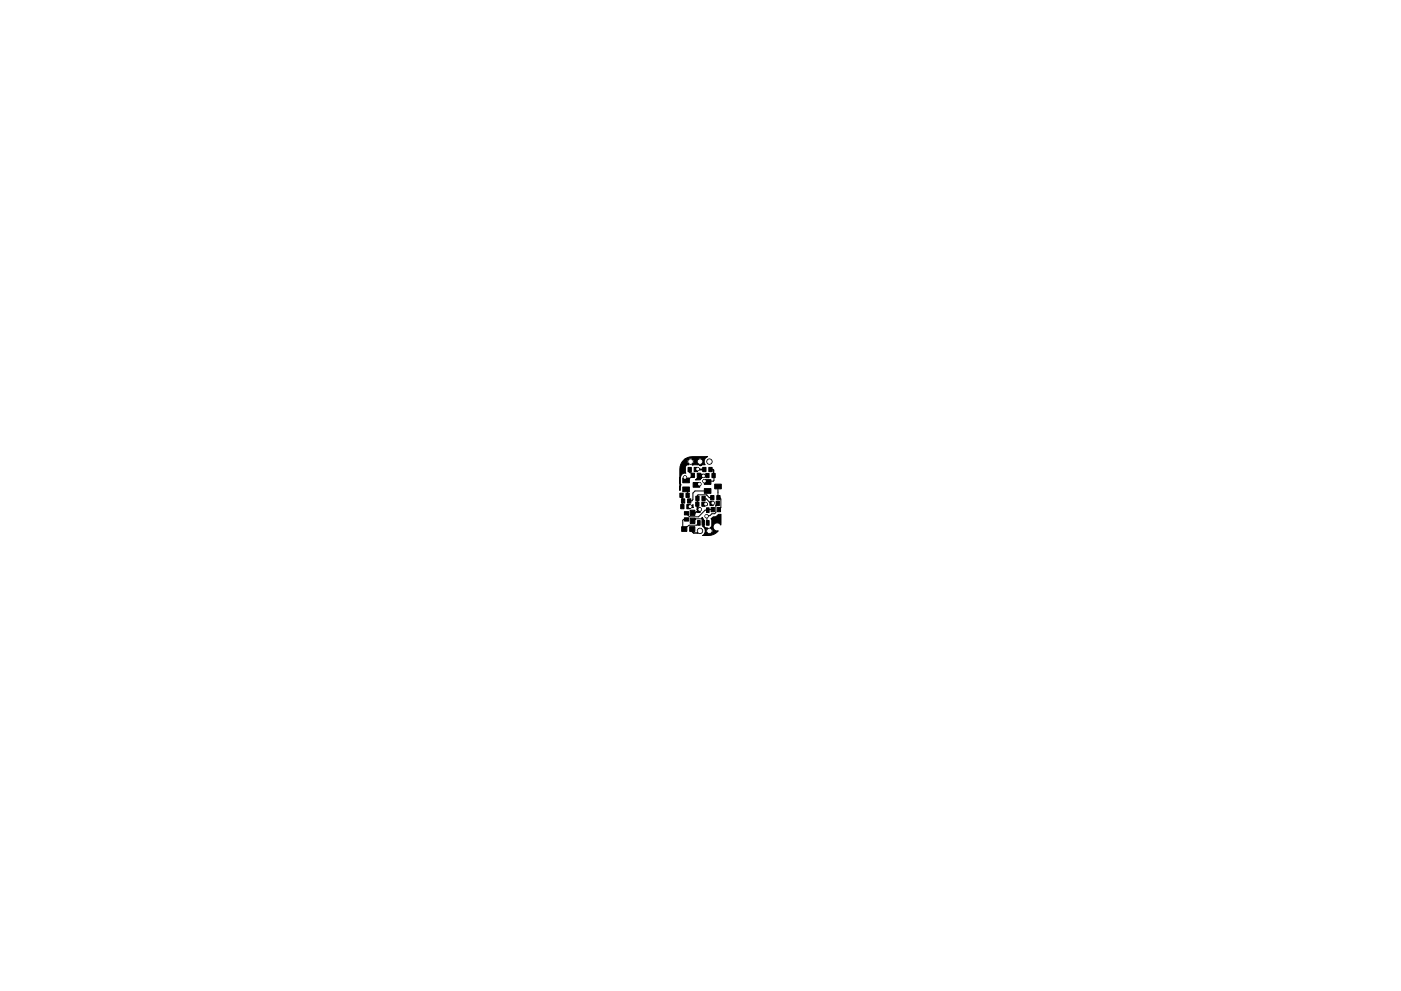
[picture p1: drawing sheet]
<svg xmlns="http://www.w3.org/2000/svg" width="297mm" height="210mm" viewBox="0 0 297 210" stroke-linecap="round" stroke-linejoin="round" font-family="sans-serif">
<g fill="#000" stroke="#000" stroke-width=".21">
<path d="M149 99.2h.7v.9h-.7zM144.9 97.7l.3-.3h.7l.5 .5 .5-.5h1l.5 .5 .5-.5a.61 .61 0 0 0-1 0h-1a.61 .61 0 0 0-1 0h-.7l1-.5h3.8a1.12 1.12 0 0 0-.5 1.7h-.6l-.4 .2-.2-.1 .6-.2-.5-.5-.5 .5 .2 .1-1.2 .1-.2-.1 .2-.1-.5-.5-.5 .5 .2 .1a.6 .6 0 0 0-.8 .6l.1 1.2a1.09 1.09 0 0 0-1.2 1v1.1a.37 .37 0 0 1 .2 .4 .37 .37 0 0 1-.2 .3l-.1 .9v-4.6l.2-1 .4-.6h1l.2 .5 .5-.5 .5 .5 .3-.5h.5l.2 .5 .6-.5 .4 .5a.61 .61 0 0 0 0-1l-.4 .5-.6-.5-.2 .5h-.5l-.3-.5-.4 .5-.6-.5-.2 .5h-1zM150.3 99.2h.7v.9h-.7zM144.1 104.6h.7v.9h-.7zM144.5 105.8h.7v.9h-.7zM144.5 111.7h1.1v1h-1.1zM144.8 103.3h1.4v1h-1.4zM144.8 101.4h1.4v1h-1.4zM144.3 107h.7v.9h-.7zM145.1 108.6h.9v.7h-.9zM145.1 109.9h.9v.7h-.9zM145.4 104.6h.7v.9h-.7z"/>
<path d="M145.8 105.8h.7v.9h-.7zM145.9 99.2h.7v.9h-.7zM146.2 111.7h1.1v1h-1.1zM145.6 107h.7v.9h-.7zM145.9 107.5h.6l.4-.4 .1 .6zM147 102.4h1.4v1h-1.4zM147.2 99.2h.7v.9h-.7zM146.5 100.4h.7v.9h-.7zM146.3 109.9h1v1.1h-1zM146.3 108.2h1v1.1h-1zM147.5 106.5h.7v.9h-.7zM147.5 105.3h.7v.9h-.7z"/>
<path d="M147.9 110.4h.5v1h-.5zM147.9 107.7h.5v1h-.5zM147.8 100.4h.7v.9h-.7zM148.2 100.8h.5v-.2h.7l.1 .3h.5h-.5l-.1 .3a1.13 1.13 0 0 0-1 .6h-.9l.3-.3 .4-.1v-.5v.5h.5v-.5zM148.8 106.5h.7v.9h-.7zM149.3 103.7h1.4v1h-1.4zM149.3 101.8h1.4v1h-1.4zM148.8 110.4h.6v1h-.6zM148.8 105.3h.7v.9h-.7zM149.6 100.4h.7v.9h-.7zM149.1 106.9h.5l.1-.2 .3 .5zM149.8 110.4h.5v1h-.5z"/>
<path d="M149.8 107.7h.5v1h-.5zM150.8 107.7h.7v.9h-.7zM150.9 100.4h.7v.9h-.7zM150.5 106.4h.7v.9h-.7zM150.7 105.1h.7v.9h-.7zM151.5 102.7h1.4v1h-1.4zM152.1 107.7h.7v.9h-.7zM151.8 106.4h.7v.9h-.7zM152 105.1h.7v.9h-.7zM148.9 109.8l.3 .4-.1 1.4 .5 .4h.4l-.1 .1 .5 .5 .5-.5-.3-.2 .3-.5v-1.1l-.2-.3 .5-.3 .7-.1 .4-.5h.6l-.1 2.3a.86 .86 0 0 0-1.1-.4 .86 .86 0 0 0-.5 1.1 .86 .86 0 0 0 1.1 .5 3.2 3.2 0 0 1-3.3 1l.4-.4h.5a.61 .61 0 0 0 1 0l-.5-.5-.5 .5h-.5l.1-.6 .4 .5 .5-.5 .5 .5a.61 .61 0 0 0 0-.9l-.5 .4-.5-.4-.4 .4-.1-.5-.4-.4 .1-.1v-1.3l-.4-.3z"/>
<circle cx="146.4" cy="97.9" r=".56"/>
<circle cx="147.9" cy="99.5" r=".35"/>
<circle cx="148.4" cy="97.9" r=".56"/>
<circle cx="150.4" cy="97.9" r=".56"/>
<circle cx="145.2" cy="101.3" r=".35"/>
<circle cx="146.3" cy="107.5" r=".35"/>
<circle cx="148.3" cy="102.7" r=".35"/>
<circle cx="148.4" cy="108.1" r=".35"/>
<circle cx="148.4" cy="112.6" r=".56"/>
<circle cx="149.1" cy="101" r=".35"/>
<circle cx="149.3" cy="102.1" r=".35"/>
<circle cx="149.6" cy="106.9" r=".35"/>
<circle cx="149.8" cy="109.5" r=".35"/>
<circle cx="150.4" cy="112.6" r=".56"/>
<circle cx="151.1" cy="106.7" r=".35"/>
</g>
<g fill="none" stroke="#000" stroke-width=".21">
<path d="M146.2 99.6l-.1 .5 .4 .2 .4 .5-1.1 1.1h-.3v-.3l-.3-.3M144.7 105.4l-.2-.3v.5l.3 .3v.4l-.1 .1v1.1h.1M145.5 103.8l.3 .5v.8M145.6 110.2h-.7l-.1 .2v1.6l.3 .2 1-.8h1.6l.5-.5M145.6 108.9v.1M146 107.5h.3M146 107.5h.1M147.9 105.2h.1M147.9 105.2l.1-.2h1.8l.6 .6M148.2 100.9h1.8M148.2 100.8v.1M148.3 102.7h-.8l.2 .2"/>
<path d="M148.9 110.1h-1.5M149.1 106.9h.5M149.1 106.9v.1M149.2 105.7v.2h.6l.8 .8h.5l-.2-.2M149.3 102.1l.7 .2v-.2h1.2M149.3 102.1h.1M149.8 109.5l.1 .1M149.8 109.5h.1M149.9 109.6v1.2l.2 .1M149.9 108.2h.2M150 104.2h-2.6l-.5 .4v1.4l-.2 .2-.6 .1M150 104.2h.1"/>
<path d="M150.1 108.2h-.6l-1.4 1.5-1.9-.1-.6-.7M151.1 108.1h-.9l-.1 .1M151.2 102.1h.1M151.3 100.9l.1 1-.2 .2M152.2 106.8l-.4 .4v1.6l-.3 .2h-.6l-.4 .4h-.4l-.2 .2M152.2 103.2v2.2l.1 .2h.3l.2 .3v1.8l-.4 .4"/>
</g>
<path d="M150.6 99.6h.5l.2 .2v1.1M146.8 112.2v.6l.3 .3h.8l.5-.5M147.8 107v1.1h.6M147.9 105.7l-.1 .2M148.4 108.1l-.2 .1M148.4 108.1l-1 .7h-.6" fill="none" stroke="#000" stroke-width=".32"/>
<path d="M147.3 110.2h.1M147.4 110.1l-.4 .4h-.2M147.9 105.2v.5M148.9 110.1v.7l.2 .1" fill="none" stroke="#000" stroke-width=".3"/>
<path d="M149.3 99.6h-1.8" fill="none" stroke="#000" stroke-width=".41"/>
<path d="M147.8 105.9v1.1M150.4 105.6h.6" fill="none" stroke="#000" stroke-width=".25"/>
<g fill="#fff" stroke="#fff" stroke-width=".21">
<circle cx="148.3" cy="102.7" r=".2"/>
<circle cx="151.1" cy="106.7" r=".2"/>
<circle cx="145.2" cy="101.3" r=".2"/>
<circle cx="149.3" cy="102.1" r=".2"/>
<circle cx="149.1" cy="101" r=".2"/>
<circle cx="146.3" cy="107.5" r=".2"/>
<circle cx="149.6" cy="106.9" r=".2"/>
<circle cx="149.8" cy="109.5" r=".2"/>
<circle cx="147.9" cy="99.5" r=".2"/>
<circle cx="148.4" cy="108.1" r=".2"/>
<circle cx="152.1" cy="111.8" r=".3"/>
<circle cx="150.4" cy="97.9" r=".37"/>
<circle cx="148.4" cy="97.9" r=".37"/>
<circle cx="146.4" cy="97.9" r=".37"/>
<circle cx="148.4" cy="112.6" r=".38"/>
<circle cx="150.4" cy="112.6" r=".38"/>
</g>
</svg>
